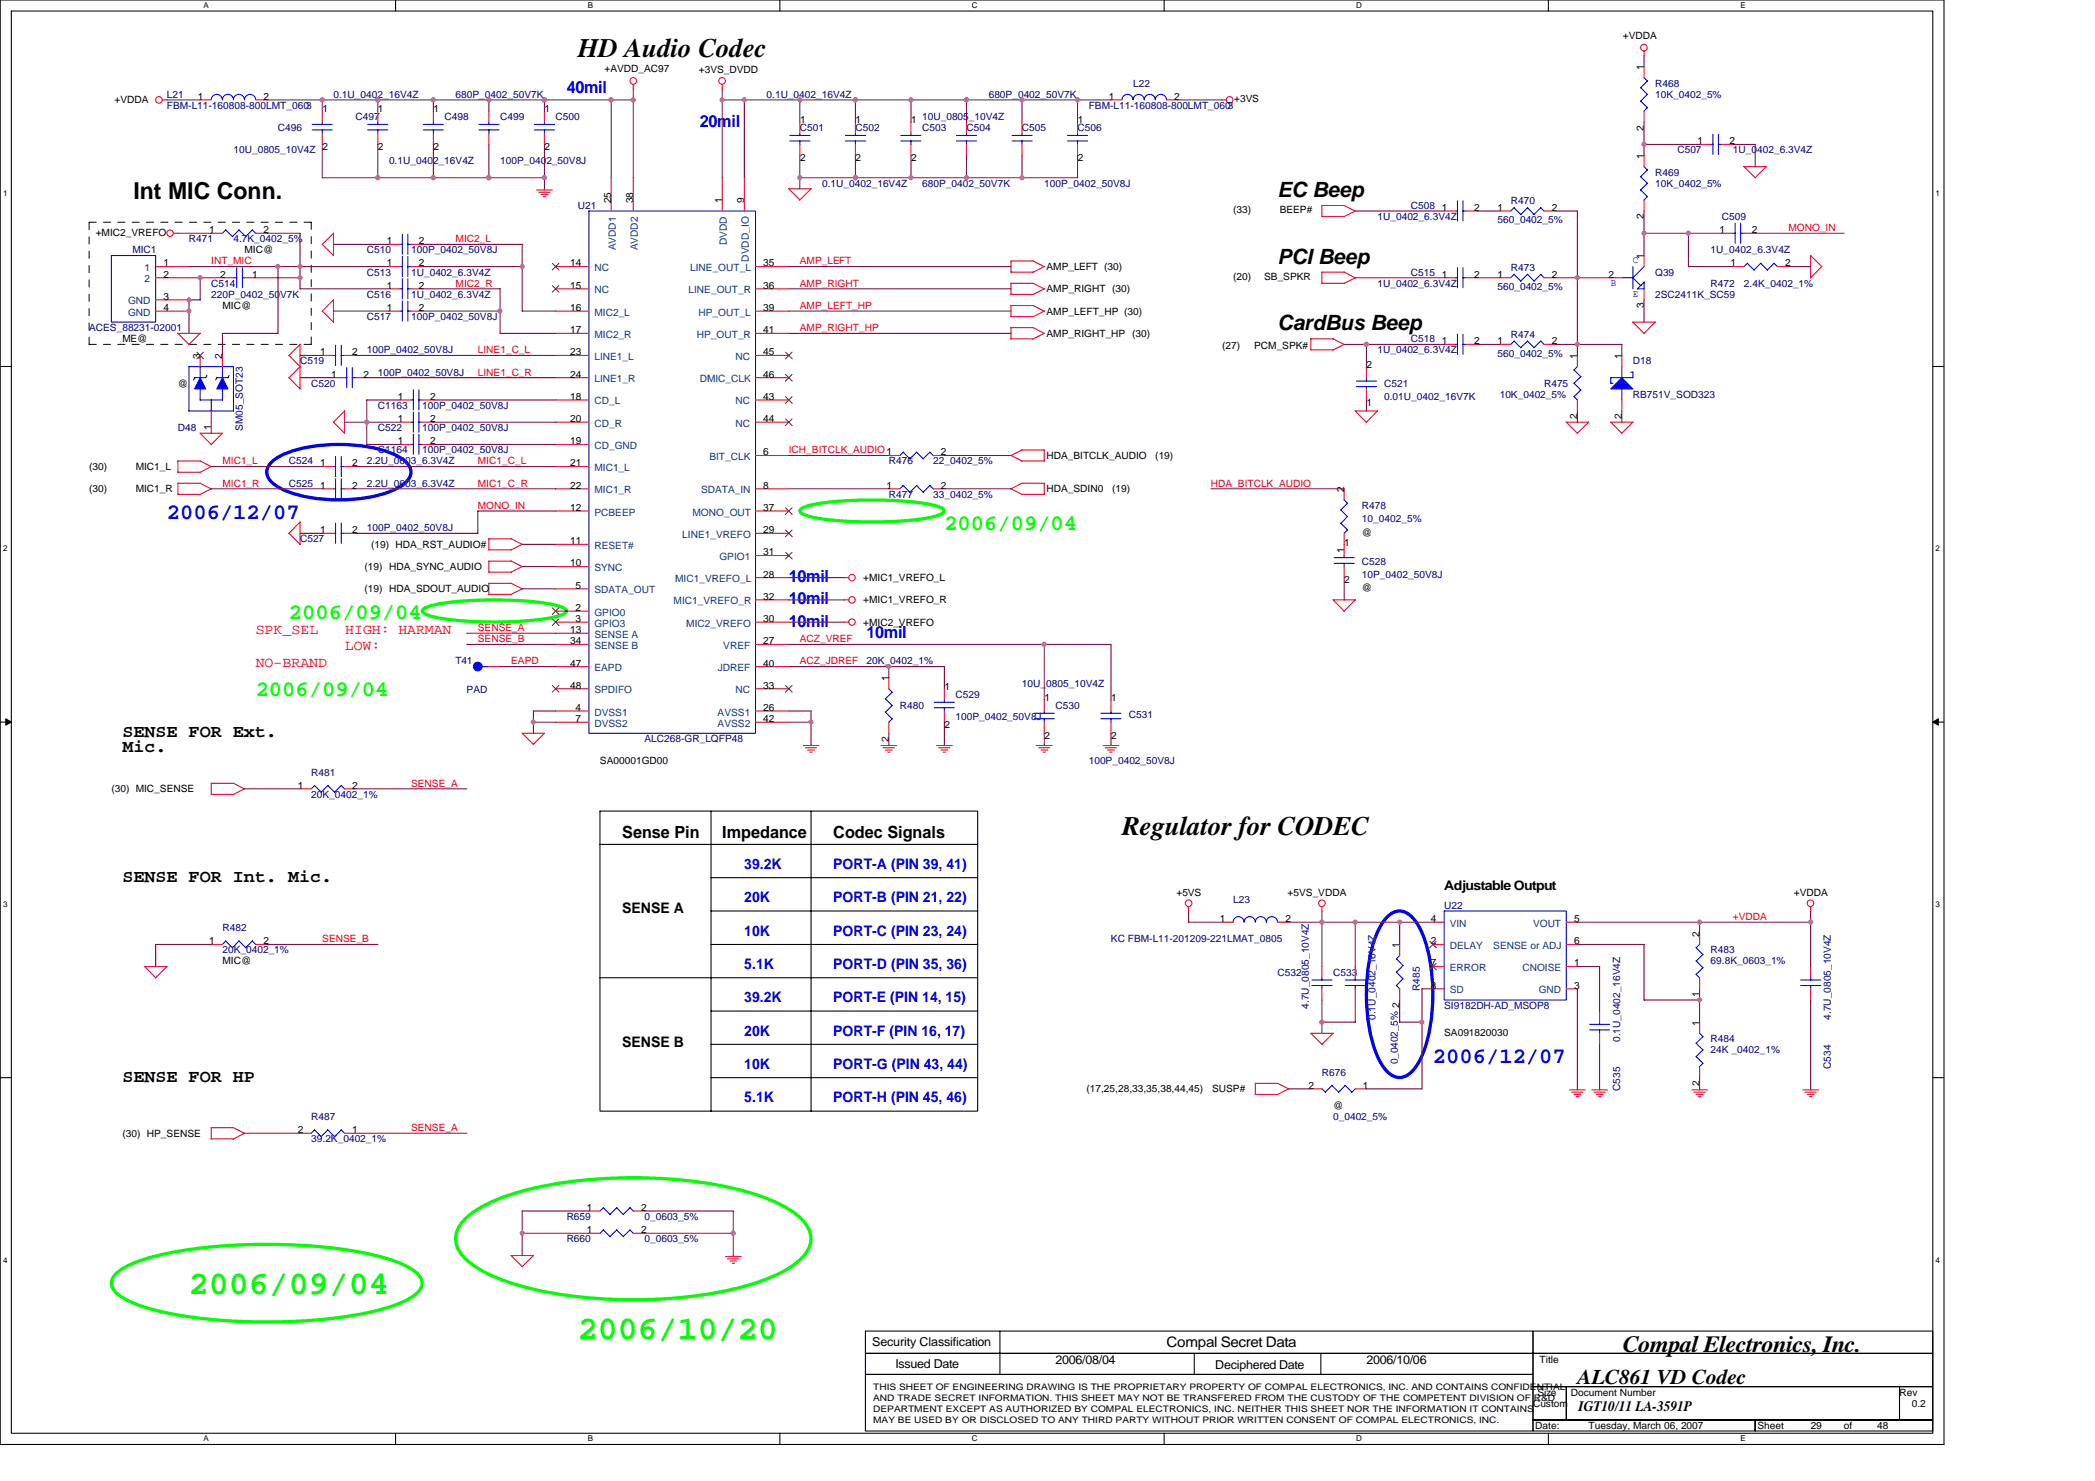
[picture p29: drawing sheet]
<svg xmlns="http://www.w3.org/2000/svg" width="297mm" height="210mm" viewBox="0 0 297 210" stroke-linecap="round" stroke-linejoin="round" font-family="sans-serif">
<defs><g id="words">
<g font-size="4.7" fill="#0f0">
<text x="26.8" y="183.5">2006/09/04</text>
<text x="81.9" y="189.8">2006/10/20</text>
</g>
<g font-size="3.8">
<text x="81.9" y="8.1">HD Audio Codec</text>
<text x="159.1" y="118.4">Regulator for CODEC</text>
</g>
<g font-size="3.3">
<text x="18.9" y="28.3">Int MIC Conn.</text>
<text x="230.1" y="191.6">Compal Electronics, Inc.</text>
</g>
<g font-size="3.2" fill="#00f">
<text x="23.7" y="73.5">2006/12/07</text>
<text x="203.2" y="150.7">2006/12/07</text>
</g>
<g font-size="3.2" fill="#0f0">
<text x="133.9" y="75.1">2006/09/04</text>
<text x="41" y="87.7">2006/09/04</text>
<text x="36.3" y="98.7">2006/09/04</text>
</g>
<g font-size="3">
<text x="181.1" y="27.9">EC Beep</text>
<text x="181.1" y="37.4">PCI Beep</text>
<text x="181.1" y="46.8">CardBus Beep</text>
<text x="223.6" y="196.1">ALC861 VD Codec</text>
</g>
<g font-size="2.5">
<text x="17.4" y="104.5">SENSE FOR Ext.</text>
<text x="17.4" y="106.6">Mic.</text>
<text x="17.4" y="124.9">SENSE FOR Int. Mic.</text>
<text x="17.4" y="153.3">SENSE FOR HP</text>
</g>
<g font-size="2.4" fill="#00f">
<text x="80.3" y="13.2">40mil</text>
<text x="99.2" y="17.9">20mil</text>
<text x="111.8" y="82.5">10mil</text>
<text x="111.8" y="88.8">10mil</text>
<text x="111.8" y="85.7">10mil</text>
<text x="122.9" y="90.4">10mil</text>
</g>
<g font-size="2.4">
<text x="88.2" y="118.7">Sense Pin</text>
<text x="102.4" y="118.7">Impedance</text>
<text x="118.1" y="118.7">Codec Signals</text>
</g>
<g font-size="2.1" fill="#f00">
<text x="36.3" y="89.8">SPK_SEL</text>
<text x="49" y="89.8">HIGH: HARMAN</text>
<text x="36.3" y="94.5">NO-BRAND</text>
<text x="48.9" y="92.2">LOW:</text>
</g>
<g font-size="2.1" fill="#00f">
<text x="105.5" y="123.1">39.2K</text>
<text x="118.1" y="123.1">PORT-A (PIN 39, 41)</text>
<text x="105.5" y="127.9">20K</text>
<text x="118.1" y="127.9">PORT-B (PIN 21, 22)</text>
<text x="105.5" y="137.3">5.1K</text>
<text x="105.5" y="132.6">10K</text>
<text x="118.1" y="137.3">PORT-D (PIN 35, 36)</text>
<text x="118.1" y="132.6">PORT-C (PIN 23, 24)</text>
<text x="105.5" y="142">39.2K</text>
<text x="118.1" y="142">PORT-E (PIN 14, 15)</text>
<text x="105.5" y="146.8">20K</text>
<text x="118.1" y="146.8">PORT-F (PIN 16, 17)</text>
<text x="105.5" y="151.5">10K</text>
<text x="118.1" y="151.5">PORT-G (PIN 43, 44)</text>
<text x="105.5" y="156.2">5.1K</text>
<text x="118.1" y="156.2">PORT-H (PIN 45, 46)</text>
</g>
<g font-size="2.1">
<text x="88.2" y="129.5">SENSE A</text>
<text x="88.2" y="148.4">SENSE B</text>
<text x="165.4" y="191">Compal Secret Data</text>
<text x="223.8" y="200">IGT10/11 LA-3591P</text>
</g>
<text font-size="1.9" x="204.8" y="126.2">Adjustable Output</text>
<g font-size="1.7">
<text x="123.7" y="190.8">Security Classification</text>
<text x="127" y="193.8">Issued Date</text>
<text x="149.6" y="193.4">2006/08/04</text>
<text x="172.3" y="194">Deciphered Date</text>
<text x="193.7" y="193.4">2006/10/06</text>
</g>
<g font-size="1.4">
<text x="230.1" y="5.5">+VDDA</text>
<text x="85.7" y="10.2">+AVDD_AC97</text>
<text x="99.1" y="10.4">+3VS_DVDD</text>
<text x="233.1" y="9.9" transform="rotate(-90 233.1 9.9)">1</text>
<text x="16.3" y="14.6">+VDDA</text>
<text x="28.1" y="14.1">1</text>
<text x="37.4" y="14.1">2</text>
<text x="45.7" y="15.9">1</text>
<text x="53.6" y="15.9">1</text>
<text x="61.5" y="15.9">1</text>
<text x="77.2" y="15.9">1</text>
<text x="113.4" y="17.5">1</text>
<text x="121.3" y="17.5">1</text>
<text x="129.2" y="17.5">1</text>
<text x="152.8" y="17.5">1</text>
<text x="157.2" y="14.1">1</text>
<text x="166.5" y="14.1">2</text>
<text x="175" y="14.5">+3VS</text>
<text x="45.7" y="21.3">2</text>
<text x="53.6" y="21.3">2</text>
<text x="61.5" y="21.3">2</text>
<text x="77.2" y="21.3">2</text>
<text x="113.4" y="22.8">2</text>
<text x="121.3" y="22.8">2</text>
<text x="129.2" y="22.8">2</text>
<text x="152.8" y="22.8">2</text>
<text x="233.1" y="22.5" transform="rotate(-90 233.1 22.5)">1</text>
<text x="233.1" y="18.5" transform="rotate(-90 233.1 18.5)">2</text>
<text x="240.7" y="20.4">1</text>
<text x="245.2" y="20.4">2</text>
<text x="86.6" y="28.8" transform="rotate(-90 86.6 28.8)">25</text>
<text x="89.8" y="28.8" transform="rotate(-90 89.8 28.8)">38</text>
<text x="102.4" y="28.8" transform="rotate(-90 102.4 28.8)">1</text>
<text x="105.5" y="28.8" transform="rotate(-90 105.5 28.8)">9</text>
<text x="204.4" y="29.9">1</text>
<text x="209" y="29.9">2</text>
<text x="212.3" y="29.9">1</text>
<text x="220" y="29.9">2</text>
<text x="13.6" y="33.4">+MIC2_VREFO</text>
<text x="29.7" y="33">1</text>
<text x="34.7" y="35.9">MIC@</text>
<text x="37.4" y="33">2</text>
<text x="54.8" y="34.6">1</text>
<text x="59.4" y="34.6">2</text>
<text x="174.8" y="30.2">(33)</text>
<text x="181.4" y="30.2">BEEP#</text>
<text x="233.1" y="31.1" transform="rotate(-90 233.1 31.1)">2</text>
<text x="243.8" y="33">1</text>
<text x="248.4" y="33">2</text>
<text x="23.2" y="37.8">1</text>
<text x="23.2" y="39.3">2</text>
<text x="31.2" y="39.3">2</text>
<text x="35.8" y="39.3">1</text>
<text x="54.8" y="37.8">1</text>
<text x="54.8" y="40.9">1</text>
<text x="59.4" y="37.8">2</text>
<text x="59.4" y="40.9">2</text>
<text x="80.8" y="37.8">14</text>
<text x="80.8" y="40.9">15</text>
<text x="108.2" y="37.8">35</text>
<text x="108.2" y="40.9">36</text>
<text x="148.4" y="38.3">AMP_LEFT (30)</text>
<text x="148.4" y="41.4">AMP_RIGHT (30)</text>
<text x="174.8" y="39.7">(20)</text>
<text x="179.2" y="39.7">SB_SPKR</text>
<text x="204.4" y="39.3">1</text>
<text x="209" y="39.3">2</text>
<text x="212.3" y="39.3">1</text>
<text x="220" y="39.3">2</text>
<text x="228.1" y="39.3">2</text>
<text x="233.1" y="36.7" transform="rotate(-90 233.1 36.7)">1</text>
<text x="245.4" y="37.8">1</text>
<text x="253.1" y="37.8">2</text>
<text x="23.2" y="42.5">3</text>
<text x="23.2" y="44.1">4</text>
<text x="31.5" y="43.8">MIC@</text>
<text x="54.8" y="44.1">1</text>
<text x="59.4" y="44.1">2</text>
<text x="80.8" y="47.2">17</text>
<text x="80.8" y="44.1">16</text>
<text x="108.2" y="44.1">39</text>
<text x="108.2" y="47.2">41</text>
<text x="148.4" y="44.6">AMP_LEFT_HP (30)</text>
<text x="148.4" y="47.7">AMP_RIGHT_HP (30)</text>
<text x="233.1" y="43.7" transform="rotate(-90 233.1 43.7)">3</text>
<text x="17.4" y="48.5">ME@</text>
<text x="28.4" y="50.9" transform="rotate(-90 28.4 50.9)">3</text>
<text x="31.5" y="50.9" transform="rotate(-90 31.5 50.9)">2</text>
<text x="45.4" y="50.4">1</text>
<text x="47" y="53.5">1</text>
<text x="49.9" y="50.4">2</text>
<text x="51.5" y="53.5">2</text>
<text x="80.8" y="50.4">23</text>
<text x="80.8" y="53.5">24</text>
<text x="108.2" y="53.5">46</text>
<text x="108.2" y="50.4">45</text>
<text x="173.3" y="49.4">(27)</text>
<text x="177.8" y="49.4">PCM_SPK#</text>
<text x="193.8" y="52.1">2</text>
<text x="204.4" y="48.8">1</text>
<text x="209" y="48.8">2</text>
<text x="212.3" y="48.8">1</text>
<text x="220" y="48.8">2</text>
<text x="223.6" y="50.9" transform="rotate(-90 223.6 50.9)">1</text>
<text x="229.9" y="50.9" transform="rotate(-90 229.9 50.9)">1</text>
<text x="25.2" y="54.8">@</text>
<text x="56.4" y="59.8">1</text>
<text x="56.4" y="56.7">1</text>
<text x="61" y="59.8">2</text>
<text x="61" y="56.7">2</text>
<text x="80.8" y="56.7">18</text>
<text x="80.8" y="59.8">20</text>
<text x="108.2" y="56.7">43</text>
<text x="108.2" y="59.8">44</text>
<text x="193.8" y="57.5">1</text>
<text x="223.6" y="59.4" transform="rotate(-90 223.6 59.4)">2</text>
<text x="229.9" y="59.4" transform="rotate(-90 229.9 59.4)">2</text>
<text x="29.9" y="61" transform="rotate(-90 29.9 61)">1</text>
<text x="56.4" y="63">1</text>
<text x="61" y="63">2</text>
<text x="80.8" y="63">19</text>
<text x="108.2" y="64.5">6</text>
<text x="133.4" y="64.5">2</text>
<text x="148.4" y="65">HDA_BITCLK_AUDIO</text>
<text x="163.8" y="65">(19)</text>
<text x="12.6" y="66.6">(30)</text>
<text x="12.6" y="69.8">(30)</text>
<text x="19.2" y="66.6">MIC1_L</text>
<text x="19.2" y="69.8">MIC1_R</text>
<text x="45.4" y="69.3">1</text>
<text x="45.4" y="66.1">1</text>
<text x="49.9" y="69.3">2</text>
<text x="49.9" y="66.1">2</text>
<text x="80.8" y="66.1">21</text>
<text x="80.8" y="69.3">22</text>
<text x="108.2" y="69.3">8</text>
<text x="125.7" y="69.3">1</text>
<text x="133.4" y="69.3">2</text>
<text x="148.4" y="69.8">HDA_SDIN0</text>
<text x="157.7" y="69.8">(19)</text>
<text x="190.6" y="69.8" transform="rotate(-90 190.6 69.8)">2</text>
<text x="45.4" y="75.6">1</text>
<text x="49.9" y="75.6">2</text>
<text x="52.6" y="77.6">(19) HDA_RST_AUDIO#</text>
<text x="80.8" y="72.4">12</text>
<text x="80.8" y="77.1">11</text>
<text x="108.2" y="72.4">37</text>
<text x="108.2" y="75.6">29</text>
<text x="190.6" y="77.3">1</text>
<text x="193.1" y="75.9">@</text>
<text x="51.7" y="80.8">(19) HDA_SYNC_AUDIO</text>
<text x="51.7" y="83.9">(19) HDA_SDOUT_AUDIO</text>
<text x="80.8" y="80.3">10</text>
<text x="81.6" y="83.4">5</text>
<text x="108.2" y="81.9">28</text>
<text x="108.2" y="78.7">31</text>
<text x="122.4" y="82.4">+MIC1_VREFO_L</text>
<text x="190.6" y="78.3" transform="rotate(-90 190.6 78.3)">1</text>
<text x="190.6" y="82.7">2</text>
<text x="193.1" y="83.8">@</text>
<text x="80.8" y="89.7">13</text>
<text x="81.6" y="86.6">2</text>
<text x="81.6" y="88.2">3</text>
<text x="108.2" y="88.2">30</text>
<text x="108.2" y="85">32</text>
<text x="122.4" y="88.7">+MIC2_VREFO</text>
<text x="122.4" y="85.5">+MIC1_VREFO_R</text>
<text x="80.8" y="94.5">47</text>
<text x="80.8" y="91.3">34</text>
<text x="108.2" y="91.3">27</text>
<text x="108.2" y="94.5">40</text>
<text x="80.8" y="97.6">48</text>
<text x="81.6" y="100.8">4</text>
<text x="108.2" y="97.6">33</text>
<text x="108.2" y="100.8">26</text>
<text x="126" y="96.5" transform="rotate(-90 126 96.5)">1</text>
<text x="133.9" y="97.8">1</text>
<text x="148.1" y="99.4">1</text>
<text x="157.5" y="99.4">1</text>
<text x="81.6" y="102.3">7</text>
<text x="108.2" y="102.3">42</text>
<text x="126" y="105.1" transform="rotate(-90 126 105.1)">2</text>
<text x="133.9" y="103.1">2</text>
<text x="148.1" y="104.7">2</text>
<text x="157.5" y="104.7">2</text>
<text x="15.8" y="112.3">(30) MIC_SENSE</text>
<text x="42.2" y="111.8">1</text>
<text x="49.9" y="111.8">2</text>
<text x="85.1" y="108.4">SA00001GD00</text>
<text x="166.8" y="126.9">+5VS</text>
<text x="172.9" y="130.7">1</text>
<text x="182.2" y="130.7">2</text>
<text x="182.6" y="126.9">+5VS_VDDA</text>
<text x="202.9" y="130.7">4</text>
<text x="223.2" y="130.7">5</text>
<text x="254.4" y="126.9">+VDDA</text>
<text x="29.7" y="133.8">1</text>
<text x="31.5" y="136.7">MIC@</text>
<text x="37.4" y="133.8">2</text>
<text x="198.4" y="134.3" transform="rotate(-90 198.4 134.3)">1</text>
<text x="202.9" y="137">7</text>
<text x="202.9" y="133.8">2</text>
<text x="223.2" y="133.8">6</text>
<text x="223.2" y="137">1</text>
<text x="241" y="132.8" transform="rotate(-90 241 132.8)">2</text>
<text x="202.9" y="140.1">8</text>
<text x="223.2" y="140.1">3</text>
<text x="241" y="141.3" transform="rotate(-90 241 141.3)">1</text>
<text x="204.8" y="146.8">SA091820030</text>
<text x="241" y="145.4" transform="rotate(-90 241 145.4)">1</text>
<text x="154" y="154.8">(17,25,28,33,35,38,44,45)</text>
<text x="171.8" y="154.8">SUSP#</text>
<text x="185.5" y="154.3">2</text>
<text x="193.2" y="154.3">1</text>
<text x="241" y="153.9" transform="rotate(-90 241 153.9)">2</text>
<text x="17.4" y="161.1">(30) HP_SENSE</text>
<text x="42.2" y="160.6">2</text>
<text x="49.9" y="160.6">1</text>
<text x="189" y="157.2">@</text>
<text x="83.2" y="171.6">1</text>
<text x="90.9" y="171.6">2</text>
<text x="83.2" y="174.8">1</text>
<text x="90.9" y="174.8">2</text>
<text x="218" y="197.8">Size</text>
<text x="218.3" y="193.2">Title</text>
<text x="222.7" y="197.8">Document Number</text>
<text x="269.3" y="197.8">Rev</text>
<text x="217.4" y="199.4">Custom</text>
<text x="217.7" y="202.5">Date:</text>
<text x="225.2" y="202.5">Tuesday, March 06, 2007</text>
<text x="249.2" y="202.5">Sheet</text>
<text x="256.7" y="202.5">29</text>
<text x="261.4" y="202.5">of</text>
<text x="266.2" y="202.5">48</text>
<text x="271.1" y="199.4">0.2</text>
</g>
<g font-size="1.4" fill="#000080">
<text x="23.7" y="13.9">L21</text>
<text x="23.7" y="15.4">FBM-L11-160808-800LMT_0603</text>
<text x="47.3" y="13.9">0.1U_0402_16V4Z</text>
<text x="50.4" y="17">C497</text>
<text x="63" y="17">C498</text>
<text x="64.6" y="13.9">680P_0402_50V7K</text>
<text x="70.9" y="17">C499</text>
<text x="78.8" y="17">C500</text>
<text x="108.7" y="13.9">0.1U_0402_16V4Z</text>
<text x="130.7" y="17">10U_0805_10V4Z</text>
<text x="140.2" y="13.9">680P_0402_50V7K</text>
<text x="154.4" y="15.4">FBM-L11-160808-800LMT_0603</text>
<text x="160.7" y="12.3">L22</text>
<text x="234.7" y="12.3">R468</text>
<text x="234.7" y="13.9">10K_0402_5%</text>
<text x="33.1" y="21.7">10U_0805_10V4Z</text>
<text x="39.4" y="18.6">C496</text>
<text x="55.2" y="23.3">0.1U_0402_16V4Z</text>
<text x="70.9" y="23.3">100P_0402_50V8J</text>
<text x="113.4" y="18.6">C501</text>
<text x="121.3" y="18.6">C502</text>
<text x="130.7" y="18.6">C503</text>
<text x="137" y="18.6">C504</text>
<text x="144.9" y="18.6">C505</text>
<text x="152.8" y="18.6">C506</text>
<text x="237.8" y="21.7">C507</text>
<text x="245.7" y="21.7">1U_0402_6.3V4Z</text>
<text x="81.9" y="29.6">U21</text>
<text x="116.6" y="26.5">0.1U_0402_16V4Z</text>
<text x="130.7" y="26.5">680P_0402_50V7K</text>
<text x="148.1" y="26.5">100P_0402_50V8J</text>
<text x="200" y="29.6">C508</text>
<text x="214.2" y="29">R470</text>
<text x="234.7" y="24.9">R469</text>
<text x="234.7" y="26.5">10K_0402_5%</text>
<text x="18.8" y="35.9">MIC1</text>
<text x="26.8" y="34.3">R471</text>
<text x="33.1" y="34.3">4.7K_0402_5%</text>
<text x="52" y="35.9">C510</text>
<text x="58.3" y="35.9">100P_0402_50V8J</text>
<text x="195.3" y="31.2">1U_0402_6.3V4Z</text>
<text x="212.3" y="31.7">560_0402_5%</text>
<text x="242.5" y="35.9">1U_0402_6.3V4Z</text>
<text x="244.1" y="31.2">C509</text>
<text x="29.9" y="40.6">C514</text>
<text x="52" y="39.1">C513</text>
<text x="58.3" y="39.1">1U_0402_6.3V4Z</text>
<text x="195.3" y="40.6">1U_0402_6.3V4Z</text>
<text x="200" y="39.1">C515</text>
<text x="212.3" y="41.1">560_0402_5%</text>
<text x="214.2" y="38.4">R473</text>
<text x="234.7" y="39.1">Q39</text>
<text x="242.5" y="40.6">R472</text>
<text x="247.3" y="40.6">2.4K_0402_1%</text>
<text x="12.6" y="46.9">ACES_88231-02001</text>
<text x="29.9" y="42.2">220P_0402_50V7K</text>
<text x="52" y="42.2">C516</text>
<text x="52" y="45.4">C517</text>
<text x="58.3" y="42.2">1U_0402_6.3V4Z</text>
<text x="58.3" y="45.4">100P_0402_50V8J</text>
<text x="214.2" y="47.9">R474</text>
<text x="234.7" y="42.2">2SC2411K_SC59</text>
<text x="42.5" y="51.6">C519</text>
<text x="52" y="50.1">100P_0402_50V8J</text>
<text x="53.6" y="53.2">100P_0402_50V8J</text>
<text x="195.3" y="50.1">1U_0402_6.3V4Z</text>
<text x="200" y="48.5">C518</text>
<text x="212.3" y="50.5">560_0402_5%</text>
<text x="231.5" y="51.6">D18</text>
<text x="44.1" y="54.8">C520</text>
<text x="53.6" y="58">C1163</text>
<text x="59.9" y="58">100P_0402_50V8J</text>
<text x="196.3" y="54.8">C521</text>
<text x="196.3" y="56.7">0.01U_0402_16V7K</text>
<text x="212.6" y="56.4">10K_0402_5%</text>
<text x="218.9" y="54.8">R475</text>
<text x="231.5" y="56.4">RB751V_SOD323</text>
<text x="25.2" y="61.1">D48</text>
<text x="34.4" y="61.1" transform="rotate(-90 34.4 61.1)">SM05_SOT23</text>
<text x="41" y="65.8">C524</text>
<text x="52" y="65.8">2.2U_0603_6.3V4Z</text>
<text x="53.6" y="61.1">C522</text>
<text x="53.6" y="64.3">C1164</text>
<text x="59.9" y="64.3">100P_0402_50V8J</text>
<text x="59.9" y="61.1">100P_0402_50V8J</text>
<text x="126" y="65.8">R476</text>
<text x="132.3" y="65.8">22_0402_5%</text>
<text x="41" y="69">C525</text>
<text x="52" y="69">2.2U_0603_6.3V4Z</text>
<text x="126" y="70.5">R477</text>
<text x="132.3" y="70.5">33_0402_5%</text>
<text x="42.5" y="76.9">C527</text>
<text x="52" y="75.3">100P_0402_50V8J</text>
<text x="193.1" y="72.1">R478</text>
<text x="193.1" y="74">10_0402_5%</text>
<text x="193.1" y="80">C528</text>
<text x="193.1" y="81.9">10P_0402_50V8J</text>
<text x="64.6" y="94.2">T41</text>
<text x="122.9" y="94.2">20K_0402_1%</text>
<text x="66.2" y="98.3">PAD</text>
<text x="127.6" y="100.5">R480</text>
<text x="135.5" y="98.9">C529</text>
<text x="144.9" y="97.3">10U_0805_10V4Z</text>
<text x="149.6" y="100.5">C530</text>
<text x="160" y="101.7">C531</text>
<text x="91.4" y="105.2">ALC268-GR_LQFP48</text>
<text x="135.5" y="102">100P_0402_50V8J</text>
<text x="44.1" y="109.9">R481</text>
<text x="44.1" y="113.1">20K_0402_1%</text>
<text x="154.4" y="108.4">100P_0402_50V8J</text>
<text x="31.5" y="132">R482</text>
<text x="174.8" y="128">L23</text>
<text x="204.8" y="128.8">U22</text>
<text x="31.5" y="135.1">20K_0402_1%</text>
<text x="157.5" y="133.5">KC FBM-L11-201209-221LMAT_0805</text>
<text x="242.5" y="135.1">R483</text>
<text x="242.5" y="136.7">69.8K_0603_1%</text>
<text x="181.1" y="138.3">C532</text>
<text x="185.6" y="143" transform="rotate(-90 185.6 143)">4.7U_0805_10V4Z</text>
<text x="189" y="138.3">C533</text>
<text x="201.3" y="140.5" transform="rotate(-90 201.3 140.5)">R485</text>
<text x="204.8" y="143">SI9182DH-AD_MSOP8</text>
<text x="195" y="144.6" transform="rotate(-90 195 144.6)">0.1U_0402_16V4Z</text>
<text x="229.7" y="147.7" transform="rotate(-90 229.7 147.7)">0.1U_0402_16V4Z</text>
<text x="242.5" y="147.7">R484</text>
<text x="242.5" y="149.3">24K _0402_1%</text>
<text x="259.6" y="144.6" transform="rotate(-90 259.6 144.6)">4.7U_0805_10V4Z</text>
<text x="187.4" y="152.4">R676</text>
<text x="198.2" y="150.9" transform="rotate(-90 198.2 150.9)">0_0402_5% 2</text>
<text x="229.7" y="154.6" transform="rotate(-90 229.7 154.6)">C535</text>
<text x="259.6" y="151.5" transform="rotate(-90 259.6 151.5)">C534</text>
<text x="44.1" y="158.7">R487</text>
<text x="44.1" y="161.9">39.2K_0402_1%</text>
<text x="189" y="158.8">0_0402_5%</text>
<text x="80.3" y="172.9">R659</text>
<text x="91.4" y="172.9">0_0603_5%</text>
<text x="80.3" y="176.1">R660</text>
<text x="91.4" y="176.1">0_0603_5%</text>
</g>
<g font-size="1.4" fill="#f00">
<text x="64.6" y="34.3">MIC2_L</text>
<text x="253.6" y="32.8">MONO_IN</text>
<text x="29.9" y="37.5">INT_MIC</text>
<text x="64.6" y="40.6">MIC2_R</text>
<text x="113.4" y="40.6">AMP_RIGHT</text>
<text x="113.4" y="37.5">AMP_LEFT</text>
<text x="113.4" y="43.8">AMP_LEFT_HP</text>
<text x="113.4" y="46.9">AMP_RIGHT_HP</text>
<text x="67.8" y="53.2">LINE1_C_R</text>
<text x="67.8" y="50.1">LINE1_C_L</text>
<text x="31.5" y="65.8">MIC1_L</text>
<text x="67.7" y="65.8">MIC1_C_L</text>
<text x="111.8" y="64.3">ICH_BITCLK_AUDIO1</text>
<text x="31.5" y="69">MIC1_R</text>
<text x="67.8" y="69">MIC1_C_R</text>
<text x="171.7" y="69">HDA_BITCLK_AUDIO</text>
<text x="67.8" y="72.1">MONO_IN</text>
<text x="67.8" y="89.5">SENSE_A</text>
<text x="67.8" y="91">SENSE_B</text>
<text x="72.5" y="94.2">EAPD</text>
<text x="113.4" y="91">ACZ_VREF</text>
<text x="113.4" y="94.2">ACZ_JDREF</text>
<text x="58.3" y="111.5">SENSE_A</text>
<text x="245.7" y="130.4">+VDDA</text>
<text x="45.7" y="133.5">SENSE_B</text>
<text x="58.3" y="160.3">SENSE_A</text>
</g>
<g font-size="1.4" fill="#004080">
<text x="87.3" y="35.5" transform="rotate(-90 87.3 35.5)">AVDD1</text>
<text x="90.4" y="35.5" transform="rotate(-90 90.4 35.5)">AVDD2</text>
<text x="103.1" y="34.8" transform="rotate(-90 103.1 34.8)">DVDD</text>
<text x="20.5" y="38.4">1</text>
<text x="20.5" y="40">2</text>
<text x="84.3" y="38.4">NC</text>
<text x="84.3" y="41.6">NC</text>
<text x="97.6" y="41.6">LINE_OUT_R</text>
<text x="97.9" y="38.4">LINE_OUT_L</text>
<text x="106.2" y="37.1" transform="rotate(-90 106.2 37.1)">DVDD_IO</text>
<text x="18.2" y="43.1">GND</text>
<text x="18.2" y="44.7">GND</text>
<text x="84.3" y="47.9">MIC2_R</text>
<text x="84.3" y="44.7">MIC2_L</text>
<text x="98.8" y="47.9">HP_OUT_R</text>
<text x="99" y="44.7">HP_OUT_L</text>
<text x="84.3" y="51">LINE1_L</text>
<text x="104.3" y="51">NC</text>
<text x="84.3" y="54.2">LINE1_R</text>
<text x="84.3" y="57.3">CD_L</text>
<text x="99.2" y="54.2">DMIC_CLK</text>
<text x="104.3" y="57.3">NC</text>
<text x="84.3" y="60.5">CD_R</text>
<text x="84.3" y="63.6">CD_GND</text>
<text x="100.6" y="65.2">BIT_CLK</text>
<text x="104.3" y="60.5">NC</text>
<text x="84.3" y="66.8">MIC1_L</text>
<text x="84.3" y="69.9">MIC1_R</text>
<text x="99.4" y="69.9">SDATA_IN</text>
<text x="84.3" y="73.1">PCBEEP</text>
<text x="84.3" y="77.8">RESET#</text>
<text x="96.7" y="76.2">LINE1_VREFO</text>
<text x="98.2" y="73.1">MONO_OUT</text>
<text x="84.3" y="80.9">SYNC</text>
<text x="95.7" y="82.5">MIC1_VREFO_L</text>
<text x="102" y="79.4">GPIO1</text>
<text x="84.3" y="84.1">SDATA_OUT</text>
<text x="84.3" y="87.2">GPIO0</text>
<text x="84.3" y="88.8">GPIO3</text>
<text x="95.5" y="85.7">MIC1_VREFO_R</text>
<text x="97.3" y="88.8">MIC2_VREFO</text>
<text x="84.3" y="90.4">SENSE A</text>
<text x="84.3" y="95.1">EAPD</text>
<text x="84.3" y="92">SENSE B</text>
<text x="101.8" y="95.1">JDREF</text>
<text x="102.5" y="92">VREF</text>
<text x="84.3" y="98.3">SPDIFO</text>
<text x="84.3" y="101.4">DVSS1</text>
<text x="101.7" y="101.4">AVSS1</text>
<text x="104.3" y="98.3">NC</text>
<text x="84.3" y="103">DVSS2</text>
<text x="101.7" y="103">AVSS2</text>
<text x="205.5" y="131.3">VIN</text>
<text x="217.4" y="131.3">VOUT</text>
<text x="205.5" y="137.6">ERROR</text>
<text x="205.5" y="134.5">DELAY</text>
<text x="211.7" y="134.5">SENSE or ADJ</text>
<text x="215.9" y="137.6">CNOISE</text>
<text x="205.5" y="140.8">SD</text>
<text x="218.2" y="140.8">GND</text>
</g>
<g font-size="1.4" fill="#00f">
<text x="228.4" y="40.5">B</text>
<text x="231.5" y="37.3">C</text>
<text x="231.5" y="42.1">E</text>
</g>
<g font-size="1.3">
<text x="123.8" y="197">THIS SHEET OF ENGINEERING DRAWING IS THE PROPRIETARY PROPERTY OF COMPAL ELECTRONICS, INC. AND CONTAINS CONFIDENTIAL</text>
<text x="123.8" y="198.6">AND TRADE SECRET INFORMATION. THIS SHEET MAY NOT BE TRANSFERED FROM THE CUSTODY OF THE COMPETENT DIVISION OF R&amp;D</text>
<text x="123.8" y="200.1">DEPARTMENT EXCEPT AS AUTHORIZED BY COMPAL ELECTRONICS, INC. NEITHER THIS SHEET NOR THE INFORMATION IT CONTAINS</text>
<text x="123.8" y="201.6">MAY BE USED BY OR DISCLOSED TO ANY THIRD PARTY WITHOUT PRIOR WRITTEN CONSENT OF COMPAL ELECTRONICS, INC.</text>
</g>
<g font-size="1.1">
<text x="28.8" y="1.2">A</text>
<text x="83.3" y="1.2">B</text>
<text x="137.8" y="1.2">C</text>
<text x="192.3" y="1.2">D</text>
<text x="246.8" y="1.2">E</text>
<text x=".4" y="27.8">1</text>
<text x="274.4" y="27.8">1</text>
<text x=".4" y="78.1">2</text>
<text x="274.4" y="78.1">2</text>
<text x=".4" y="128.5">3</text>
<text x="274.4" y="128.5">3</text>
<text x=".4" y="178.9">4</text>
<text x="274.4" y="178.9">4</text>
<text x="28.8" y="204.3">A</text>
<text x="83.3" y="204.3">B</text>
<text x="137.8" y="204.3">C</text>
<text x="192.3" y="204.3">D</text>
<text x="246.8" y="204.3">E</text>
</g>
</g></defs>
<path d="M0 0h275.6v204.7h-275.6zM1.6 1.6h272.4v201.5h-272.4z" fill="none" stroke="#000" stroke-width=".15"/>
<g fill="#fff">
<path d="M28.8 .1h.8v1.3h-.8z"/>
<path d="M28.8 203.3h.8v1.3h-.8z"/>
</g>
<path d="M56.1 0v1.6M56.1 203.1v1.6" fill="none" stroke="#000" stroke-width=".15"/>
<g fill="#fff">
<path d="M83.3 .1h.8v1.3h-.8z"/>
<path d="M83.3 203.3h.8v1.3h-.8z"/>
</g>
<path d="M110.6 0v1.6M110.6 203.1v1.6" fill="none" stroke="#000" stroke-width=".15"/>
<g fill="#fff">
<path d="M137.8 .1h.8v1.3h-.8z"/>
<path d="M137.8 203.3h.8v1.3h-.8z"/>
</g>
<path d="M165.1 0v1.6M165.1 203.1v1.6" fill="none" stroke="#000" stroke-width=".15"/>
<g fill="#fff">
<path d="M192.3 .1h.8v1.3h-.8z"/>
<path d="M192.3 203.3h.8v1.3h-.8z"/>
</g>
<path d="M219.5 0v1.6M219.5 203.1v1.6" fill="none" stroke="#000" stroke-width=".15"/>
<g fill="#fff">
<path d="M246.8 .1h.7v1.3h-.7z"/>
<path d="M246.8 203.3h.7v1.3h-.7z"/>
<path d="M.4 26.8h.7v1.2h-.7z"/>
<path d="M274.4 26.8h.7v1.2h-.7z"/>
<path d="M.4 77.1h.7v1.3h-.7z"/>
<path d="M274.4 77.1h.7v1.3h-.7z"/>
</g>
<path d="M0 51.9h1.6M274 51.9h1.6" fill="none" stroke="#000" stroke-width=".15"/>
<g fill="#fff">
<path d="M.4 127.5h.7v1.3h-.7z"/>
<path d="M274.4 127.5h.7v1.3h-.7z"/>
</g>
<path d="M0 102.3h1.6M274 102.3h1.6" fill="none" stroke="#000" stroke-width=".15"/>
<path d="M.8 101.9l.8 .4-.8 .5zM274 102.3l.8-.4v.9z" fill="#000" stroke="#000" stroke-width=".14"/>
<g fill="#fff">
<path d="M.4 177.9h.7v1.3h-.7z"/>
<path d="M274.4 177.9h.7v1.3h-.7z"/>
</g>
<g fill="none" stroke="#000" stroke-width=".15">
<path d="M85.1 115h53.5v42.5h-53.5zM85.1 119.7h53.5M100.8 115v42.5M115 115v42.5M85.1 138.6h53.5M100.8 124.4h37.8M100.8 129.1h37.8M100.8 133.9h37.8M0 152.7h1.6M100.8 152.7h37.8M100.8 143.3h37.8M100.8 148h37.8"/>
<path d="M274 152.7h1.6M122.7 188.7h94.7v3.1h-94.7zM122.7 191.8h94.7v3h-94.7zM122.7 194.8h94.7v8h-94.7zM141.8 188.7v6.1M169.3 191.8v3M187.3 191.8v3M217.4 188.7h56.6v3.1h-56.6zM217.4 191.8h56.6v4.7h-56.6zM217.4 196.5h4.7v4.8h-4.7zM222.1 196.5h47.2v4.8h-47.2zM269.3 196.5h4.7v4.8h-4.7z"/>
<path d="M217.4 201.3h31.5v1.5h-31.5zM248.9 201.3h25.1v1.5h-25.1z"/>
</g>
<path d="M12.6 31.5h31.5M44.1 31.5v17.3M12.6 48.8v-17.3M44.1 48.8h-31.5" fill="none" stroke="#000" stroke-width=".14" stroke-dasharray="1 1 1 1 1 1 1 1"/>
<path d="M113.5 72.2a10.1 10.1 0 0 1 4.6-1.1 55.4 55.4 0 0 1 14.1 .5 1.97 1.97 0 0 1 1.7 .8 1.98 1.98 0 0 1-1.7 .9 52.1 52.1 0 0 1-17.1 0 1.97 1.97 0 0 1-1.7-.9zM60 86.4a10.1 10.1 0 0 1 4.5-1.1 54.1 54.1 0 0 1 14.2 .4 1.98 1.98 0 0 1 1.6 .9 2 2 0 0 1-1.6 .8 51.3 51.3 0 0 1-17.2 0 1.99 1.99 0 0 1-1.6-.8zM66.4 172.4a20.9 20.9 0 0 1 8.1-3.7 67.1 67.1 0 0 1 30.5 0 21 21 0 0 1 8.2 3.7 4 4 0 0 1 1.7 4 5.9 5.9 0 0 1-2.6 3.1 26.9 26.9 0 0 1-9.2 3.4 67.6 67.6 0 0 1-28.6-.4 21 21 0 0 1-8.1-3.8 4 4 0 0 1-1.7-4l.4-.8 .5-.8zM16.2 180.8a7.9 7.9 0 0 1 3.3-2 52.6 52.6 0 0 1 16.1-2.4 66.2 66.2 0 0 1 19.2 2 10.6 10.6 0 0 1 4.6 2.4 1.59 1.59 0 0 1 0 2.2 7.9 7.9 0 0 1-3.3 1.9 52.7 52.7 0 0 1-16 2.4 66 66 0 0 1-19.3-1.9 10.6 10.6 0 0 1-4.6-2.4 1.6 1.6 0 0 1 0-2.2z" fill="none" stroke="#0f0" stroke-width=".47"/>
<path d="M38.8 65.3a12.9 12.9 0 0 1 6.3-2.1 22.3 22.3 0 0 1 10.7 1.1 4.3 4.3 0 0 1 2.4 2 1.93 1.93 0 0 1-.9 2.3 12.9 12.9 0 0 1-6.3 2.1 22.1 22.1 0 0 1-10.7-1.2 4.3 4.3 0 0 1-2.4-2 1.93 1.93 0 0 1 .9-2.2zM196.6 130a2.28 2.28 0 0 1 3.7 0 12.6 12.6 0 0 1 2.5 6.3 26.3 26.3 0 0 1-1 13 5.8 5.8 0 0 1-2.7 3.3 2.3 2.3 0 0 1-2.5-.8 12.6 12.6 0 0 1-2.5-6.3 26.5 26.5 0 0 1 1-12.9l1-1.9z" fill="none" stroke="#00f" stroke-width=".47"/>
<g fill="none" stroke="#f00" stroke-width=".15">
<path d="M23 14.2h.7M28.4 14.2h1.5M36.3 14.2h1.5M45.7 15.7v1.6M45.7 18.9v1.6M53.6 15.7v1.6M53.6 18.9v1.6M61.4 15.7v1.6M61.4 18.9v1.6M69.3 15.7v1.6M69.3 18.9v1.6M77.2 15.7v1.6"/>
<path d="M77.2 18.9v1.6M89.8 12v.6M102.4 12v.6M113.4 17.3v1.6M121.3 17.3v1.6M129.2 17.3v1.6M137 17.3v1.6M144.9 17.3v1.6M152.8 17.3v1.6M157.5 14.2h1.6M165.4 14.2h1.6M173.2 14.2h.7"/>
<path d="M233.1 7.2v.7M233.1 9.4v1.6M233.1 15.7v1.6M22.1 39.4h4.7M22.1 37.8h4.7M24.6 33.1h.6M29.9 33.1h1.6M31.5 39.4h1.6M34.7 39.4h1.6M36.3 33.1h1.5M45.7 34.6l1.6 1.6M47.3 33v3.2"/>
<path d="M47.3 33.1l-1.6 1.5M55.2 37.8h1.5M55.2 34.6h1.5M58.3 37.8h1.6M58.3 34.6h1.6M76.1 26.9h2.2M76.4 27.2h1.6M76.7 27.6h1M77 27.9h.4M77.2 26.7v.2M78.8 37.8h4.7M86.7 25.2v4.7"/>
<path d="M89.8 25.2v4.7M102.4 25.2v4.7M105.5 25.2v4.7M107.1 37.8h4.7M111.8 26.7l1.6 1.7 1.6-1.6M111.8 26.8h3.2M113.4 20.5v1.5M121.3 20.5v1.5M129.2 20.5v1.5M137 20.5v1.5M143.3 38.6h3.2M143.3 37h3.2l1.6 .8"/>
<path d="M143.3 37v1.6M144.9 20.5v1.5M148.1 37.8l-1.6 .8M152.8 20.5v1.5M187.4 30.7h3.2M187.4 29.1v1.6M187.4 38.5v1.7M187.4 38.6h3.2l1.6 .8-1.6 .8M187.4 29.1h3.2l1.6 .8-1.6 .8M204.8 39.4h1.5M204.8 29.9h1.5M207.9 39.4h1.6"/>
<path d="M207.9 29.9h1.6M212.6 39.4h1.6M212.6 29.9h1.6M218.9 39.4h1.6M218.9 29.9h1.6M228.4 39.4h1.6M233.1 22v1.6M233.1 28.3v1.6M233.1 36.2v1.6M241 20.5h1.5M244.1 33.1h1.6M244.1 20.5h1.6"/>
<path d="M245.7 37.8h1.6M247.2 23.6h3.2l-1.5 1.6-1.6-1.6M247.3 33.1h1.6M252 37.8h1.6M256.7 36.2l1.6 1.6M256.7 36.2v3.2l1.6-1.6M22.1 44.1h4.7M22.1 42.5h4.7M25.2 47.2h3.2M25.2 47.2l1.6 1.6M28.4 50.4v1.6M28.4 47.2l-1.6 1.6"/>
<path d="M29.9 58.3v1.5M31.5 50.4v1.6M41 50.4l1.6 1.6M41 53.5l1.6 1.6M42.5 48.8v6.3M42.5 48.8l-1.5 1.6M42.5 52l-1.5 1.6M45.7 50.4h1.6M47.3 59.9l1.5-1.7v3.2M47.3 42.5v3.2M47.3 42.5l-1.6 1.6 1.6 1.6M47.3 59.8l1.6 1.6"/>
<path d="M47.3 53.5h1.5M48.8 50.4h1.6M50.4 53.5h1.6M55.2 40.9h1.5M55.2 44.1h1.5M56.7 59.8h1.6M56.7 56.7h1.6M58.3 40.9h1.6M58.3 44.1h1.6M59.9 59.8h1.5M59.9 56.7h1.5M78.8 59.8h4.7"/>
<path d="M78.8 47.2h4.7M78.8 40.9h4.7M78.8 44.1h4.7M78.8 50.4h4.7M78.8 53.5h4.7M78.8 56.7h4.7M107.1 59.8h4.7M107.1 47.2h4.7M107.1 40.9h4.7M107.1 44.1h4.7M107.1 50.4h4.7M107.1 53.5h4.7"/>
<path d="M107.1 56.7h4.7M143.3 41.7h3.2M143.3 44.9h3.2M143.3 48h3.2M143.3 40.1v1.6M143.3 43.3v1.6M143.3 40.2h3.2l1.6 .8M143.3 43.3h3.2l1.6 .8M148.1 40.9l-1.6 .8M148.1 44.1l-1.6 .8M148.1 47.2l-1.6 .8M148.1 47.3l-1.6-.9h-3.2v1.6"/>
<path d="M185.9 48h3.1M185.9 48l-.1 1.6h3.2M187.4 40.2h3.2M189 48l1.6 .8M190.6 48.8l-1.6 .8M192.1 58.2l1.6 1.6M192.1 58.3h3.2l-1.6 1.6M193.7 52v1.5M193.7 55.1v1.6M204.8 48.8h1.5M207.9 48.8h1.6M212.6 48.8h1.6"/>
<path d="M218.9 48.8h1.6M223.6 50.4v1.6M223.6 56.7v1.6M225.2 59.8l-1.6 1.6M225.3 59.8h-3.2l1.5 1.6M230 50.4v1.6M230 56.7v1.6M231.5 45.7h3.2M231.5 45.7l1.6 1.6M233.1 40.9v1.6M234.7 45.6l-1.6 1.6M25.2 66.9h3.2"/>
<path d="M25.2 70.1h3.2M28.4 61.4l1.5 1.6M28.4 61.4h3.2l-1.7 1.6M29.9 66.1l-1.5 .9M29.9 69.3l-1.5 .8M30 66.1l-1.6-.8h-3.2v1.6M30 69.3l-1.6-.8h-3.2v1.6M41 75.6l1.6 1.6M42.5 74v3.2M42.5 74l-1.5 1.6M45.7 69.3h1.6M45.7 75.6h1.6"/>
<path d="M45.7 66.1h1.6M48.8 69.3h1.6M48.8 75.6h1.6M48.8 66.1h1.6M56.7 63h1.6M59.9 63h1.5M69.3 76.4h3.2M69.3 79.5h3.2M69.3 76.4v1.6l3.2-.1 1.6-.8M69.3 79.5v1.6h3.2l1.6-.8M72.5 76.3l1.5 .9M72.5 79.5l1.5 .8"/>
<path d="M78.8 69.3h4.7M78.8 63h4.7M78.8 66.1h4.7M78.8 72.4h4.7M78.8 77.2h4.7M107.1 69.3h4.7M107.1 64.6h4.7M107.1 75.6h4.7M107.1 72.4h4.7M107.1 78.7h4.7M126 69.3h1.6M126 64.6h1.6"/>
<path d="M132.3 69.3h1.6M132.3 64.6h1.6M143.3 69.3l1.6 .8M143.3 64.5l1.6 .8M144.9 65.3h3.2M144.9 68.5h3.2M144.9 63.8h3.2M144.9 68.5l-1.6 .8M144.9 63.8l-1.6 .8M148.1 63.8v1.6M148.1 68.5v1.6h-3.2M190.6 69.3v1.6"/>
<path d="M190.6 75.6v3.1M230 61.4l-1.6-1.6h3.1l-1.6 1.6M69.3 82.7h3.2M69.3 94.5h1.6M69.3 82.7v1.6l3.2-.1 1.6-.8M72.5 82.7l1.5 .8M78.8 88.2h4.7M78.8 89.7h4.7M78.8 80.3h4.7M78.8 83.5h4.7M78.8 86.6h4.7M78.8 91.3h4.7"/>
<path d="M78.8 94.5h4.7M78.8 97.6h4.7M107.1 88.2h4.7M107.1 85h4.7M107.1 81.9h4.7M107.1 91.3h4.7M107.1 94.5h4.7M107.1 97.6h4.7M119.7 88.2h.7M119.7 85h.7M119.7 81.9h.7M126 96.1v1.5"/>
<path d="M133.9 97.6v1.6M148.1 99.2v1.6M157.5 99.2v1.6M189 85l1.6 1.6M189 85h3.2l-1.6 1.6M190.6 80.3v1.6M29.9 112.6h3.2M29.9 111v1.6M29.9 111h3.2l1.6 .8M34.7 111.8l-1.6 .8M42.5 111.8h1.6M48.8 111.8h1.6"/>
<path d="M74 103.9l1.6 1.6M74 103.9h3.2l-1.6 1.6M78.8 100.8h4.7M78.8 102.4h4.7M107.1 100.8h4.7M107.1 102.4h4.7M113.9 105.7h2.2M114.2 106h1.6M114.5 106.3h1M114.8 106.6h.4M115 105.5v.2M124.9 105.7h2.2"/>
<path d="M125.2 106h1.6M125.5 106.3h1M125.9 106.6h.3M126 102.4v1.5M126 105.5v.2M132.8 105.7h2.2M133.1 106h1.6M133.4 106.3h1M133.7 106.6h.4M133.9 100.8v1.6M133.9 105.5v.2M147 105.7h2.2"/>
<path d="M147.3 106h1.5M147.6 106.3h1M147.9 106.6h.3M148.1 102.4v1.5M148.1 105.5v.2M156.4 105.7h2.2M156.7 106h1.6M157 106.3h1M157.3 106.6h.4M157.5 102.4v1.5M157.5 105.5v.2M20.5 137h3.2"/>
<path d="M23.7 137l-1.6 1.6-1.6-1.6M29.9 133.9h1.6M36.3 133.9h1.5M168.5 128.5v.6M173.3 130.7h1.5M181.1 130.7h1.6M187.4 128.5v.6M187.4 137v1.6M192.1 137v1.6M198.5 133.9v1.5M203.2 137h1.6M203.2 133.9h1.6"/>
<path d="M203.2 130.7h1.6M222.1 137h1.5M222.1 133.9h1.5M222.1 130.7h1.5M241 132.3v1.6M241 138.6v1.5M256.7 128.5v.6M256.7 137v1.6M29.9 159.8v1.6M29.9 159.8h3.2l1.6 .8M178 153.5v1.6h3.1M178 153.5h3.2"/>
<path d="M181.1 153.5l1.6 .8-1.6 .8M185.9 154.3h1.5M187.4 140.1v1.6M189 146.4l-1.6 1.6-1.6-1.5h3.2M192.1 154.3h1.6M192.1 140.1v1.6M198.5 140.1v1.6M203.2 140.1h1.6M222.1 140.1h1.5M222.5 154.5h2.3M222.8 154.8h1.6M223.2 155.1h1"/>
<path d="M223.5 155.4h.3M223.6 154.3v.2M225.7 154.5h2.2M226 154.8h1.6M226.3 155.1h1M226.6 155.4h.4M226.8 143.3v1.6M226.8 146.5v1.5M226.8 154.3v.2M239.9 154.5h2.2M240.2 154.8h1.6M240.5 155.1h1"/>
<path d="M240.8 155.4h.3M241 144.9v1.6M241 151.2v1.5M241 154.3v.2M255.6 154.5h2.2M255.9 154.8h1.6M256.2 155.1h1M256.6 155.4h.3M256.7 140.1v1.6M256.7 154.3v.2M29.9 161.4h3.2M34.7 160.6l-1.6 .8"/>
<path d="M42.5 160.6h1.6M48.8 160.6h1.6M72.5 177.9h3.1l-1.6 1.6M72.5 177.9l1.6 1.6M83.5 174.8h1.6M83.5 171.6h1.6M89.8 174.8h1.6M89.8 171.6h1.6M102.9 178.1h2.2M103.2 178.4h1.6M103.5 178.7h1M103.8 179h.3"/>
<path d="M104 177.9v.2"/>
<circle cx="22.5" cy="14.2" r=".47"/>
<circle cx="89.8" cy="11.5" r=".47"/>
<circle cx="102.4" cy="11.5" r=".47"/>
<circle cx="174.3" cy="14.2" r=".47"/>
<circle cx="233.1" cy="6.7" r=".47"/>
<circle cx="24.1" cy="33" r=".46"/>
<circle cx="120.8" cy="85" r=".46"/>
<circle cx="120.8" cy="81.9" r=".46"/>
<circle cx="120.8" cy="88.2" r=".46"/>
<circle cx="168.5" cy="128" r=".47"/>
<circle cx="187.4" cy="128" r=".47"/>
<circle cx="256.7" cy="128" r=".47"/>
</g>
<g fill="none" stroke="#00f" stroke-width=".15">
<path d="M29.9 14.1a.79 .79 0 0 1 .8-.7 .79 .79 0 0 1 .8 .7 .78 .78 0 0 1 .8-.7 .78 .78 0 0 1 .8 .7 .78 .78 0 0 1 .8-.7 .78 .78 0 0 1 .8 .7 .79 .79 0 0 1 .8-.7 .79 .79 0 0 1 .8 .7M44.3 18.4h2.8M44.3 17.6h2.8M45.7 17.3v.4M45.7 18.4v.5M52.1 18.4h2.9M52.1 17.6h2.9M53.6 17.3v.4M53.6 18.4v.5M60 18.4h2.9M60 17.6h2.9M61.4 17.3v.4"/>
<path d="M61.4 18.4v.5M67.9 18.4h2.9M67.9 17.6h2.9M69.3 17.3v.4M69.3 18.4v.5M75.8 18.4h2.8M75.8 17.6h2.8M77.2 17.3v.4M77.2 18.4v.5M112 20h2.8M112 19.2h2.8M113.4 18.9v.3"/>
<path d="M113.4 20v.5M119.9 20h2.8M119.9 19.2h2.8M121.3 18.9v.3M121.3 20v.5M127.7 20h2.9M127.7 19.2h2.9M129.2 18.9v.3M129.2 20v.5M135.6 20h2.9M135.6 19.2h2.9M137 18.9v.3"/>
<path d="M137 20v.5M143.5 20h2.8M143.5 19.2h2.8M144.9 18.9v.3M144.9 20v.5M151.4 20h2.8M151.4 19.2h2.8M152.8 18.9v.3M152.8 20v.5M159.1 14.1a.78 .78 0 0 1 .8-.7 .78 .78 0 0 1 .8 .7 .79 .79 0 0 1 .7-.7 .79 .79 0 0 1 .8 .7 .78 .78 0 0 1 .8-.7 .78 .78 0 0 1 .8 .7 .79 .79 0 0 1 .8-.7 .79 .79 0 0 1 .8 .7M232.6 12.4l1 1M232.6 14.3l1 1"/>
<path d="M233.1 11l.5 .5M233.6 11.5l-1 .9M233.6 13.4l-1 1M233.6 15.3l-.5 .5M242.9 19v2.9M243.6 19v2.9M15.8 36.2h6.3v9.5h-6.3zM32 32.6l-.5 .5M33.1 39.4h.5M33.6 37.9v2.9M33.9 32.6l-.9 .9-1-.9M34.4 39.4h.3"/>
<path d="M34.4 37.9v2.9M35.8 32.6l.5 .5M35.8 32.6l-.9 .9-1-.9M56.7 37.8h.4M56.7 34.6h.4M57 33.2v2.8M57 36.3v2.9M57 39.5v2.9M57.8 37.8h.5M57.8 34.6h.5M57.8 33.2v2.8M57.8 36.3v2.9"/>
<path d="M57.8 39.5v2.9M83.5 29.9h23.6v74h-23.6zM206.3 39.4h.4M206.3 29.9h.4M206.6 28.5v2.8M206.6 37.9v2.9M207.4 39.4h.5M207.4 29.9h.5M207.4 28.5v2.8M207.4 37.9v2.9M214.7 38.9l.9 1M214.7 29.4l.9 1"/>
<path d="M214.7 38.9l-.5 .5M214.7 29.4l-.5 .5M216.6 38.9l.9 1M216.6 29.4l.9 1M216.6 38.9l-1 .9M216.6 29.4l-1 1M218.5 38.9l.4 .5M218.5 29.4l.4 .5M218.5 38.9l-1 .9M218.5 29.4l-1 1M229.9 39.4h1.6l1.1 1.1M231.5 37.8v3.2"/>
<path d="M232.6 25l1 1M232.6 26.9l1 1M233.1 23.6l.5 .5M233.1 37.8l-1.6 1.6M233.1 40l-1 .9h1v-.9M233.6 24.1l-1 1M233.6 26l-1 .9M233.6 27.9l-.5 .5M242.5 20.5h.4M243.6 20.5h.5M245.7 33.1h.3M246 31.6v2.9"/>
<path d="M246.8 33.1h.5M246.8 31.6v2.9M247.8 37.3l-.5 .5M249.7 37.3l-1 1-.9-1M251.5 37.3l.5 .5M251.5 37.3l-.9 1-1-1M26.8 51.9v6.4M26.8 52h6.3M27.6 53.5l-.2 .3M28.4 56.7h3.1M28.4 52v1.6M28.4 55.1v1.6"/>
<path d="M29.3 53.2l-.1 .3h-1.6M29.9 56.7v1.6M30.8 53.5l-.2 .3M31.5 52v1.6M31.5 55.1v1.6M32.5 53.2l-.2 .3h-1.6M33.1 51.9v6.4h-6.3M47.3 50.4h.3M47.6 48.9v2.9M48.4 50.4h.4M48.4 48.9v2.9M48.8 53.5h.4"/>
<path d="M49.2 52.1v2.8M49.9 53.5h.5M50 52.1v2.8M56.7 40.9h.4M56.7 44.1h.4M57 42.7v2.8M57.8 40.9h.5M57.8 44.1h.5M57.8 42.7v2.8M58.3 59.8h.3M58.3 56.7h.3M58.6 55.2v2.9"/>
<path d="M58.6 58.4v2.9M59.4 59.8h.5M59.4 56.7h.5M59.4 55.2v2.9M59.4 58.4v2.9M192.3 54h2.9M192.3 54.8h2.9M193.7 53.5v.5M193.7 54.8v.3M206.3 48.8h.4M206.6 47.4v2.8M207.4 48.8h.5"/>
<path d="M207.4 47.4v2.8M214.7 48.3l.9 1M214.7 48.3l-.5 .5M216.6 48.3l.9 1M216.6 48.3l-1 1M218.5 48.3l.4 .5M218.5 48.3l-1 1M223.2 52.4l1 1M223.2 54.3l1 1M223.2 56.2l.5 .5M223.6 52l-.4 .5M224.1 53.4l-.9 .9"/>
<path d="M224.1 55.3l-.9 .9M228.4 54.3h.3M230 51.9v1.6M230 55.1v1.6M231.2 52.7h.3M231.5 52.7v.8h-3.1v.8M47.3 75.6h.3M47.3 69.3h.3M47.3 66.1h.3M47.6 64.7v2.9M47.6 67.9v2.8M47.6 74.1v2.9"/>
<path d="M48.4 75.6h.4M48.4 69.3h.4M48.4 66.1h.4M48.4 64.7v2.9M48.4 67.9v2.8M48.4 74.1v2.9M58.3 63h.3M58.6 61.6v2.8M59.4 63h.5M59.4 61.6v2.8M127.6 69.3l.5-.5 .9 1M127.6 64.6l.5-.5 .9 .9"/>
<path d="M130 68.8l.9 1M130 64.1l.9 .9M130 68.8l-1 1M130 64.1l-1 .9M132.3 69.3l-.4-.5-1 1M132.3 64.6l-.4-.5-1 .9M189.2 79.8h2.8M189.2 79h2.8M190.1 74.1l.9 1M190.1 72.3l.9 .9M190.6 70.8l.5 .5-1 1M190.6 78.7v.4"/>
<path d="M190.6 79.8v.5M191.1 75.1l-.5 .5M191.1 73.2l-1 1M68.4 94.5h.9M125.5 99l1 1M126 97.6l.5 .5M126.5 98.1l-1 1M126.5 100l-1 1M132.5 99.5h2.8M133.9 99.2v.3M44.6 111.3l1 1M44.6 111.3l-.5 .5"/>
<path d="M46.5 111.3l1 1M46.5 111.3l-1 1M48.4 111.3l.5 .5M48.4 111.3l-1 1M125.5 100.9l1 1M126.5 101.9l-.5 .5M132.5 100.3h2.8M133.9 100.3v.5M146.6 101.9h2.9M146.6 101.1h2.9M148.1 100.8v.3M148.1 101.9v.5"/>
<path d="M156.1 101.9h2.8M156.1 101.1h2.8M157.5 100.8v.3M157.5 101.9v.5M32 133.3l-.5 .6M33.9 133.3l-.9 1-1-.9M35.8 133.4l.5 .5M35.8 133.3l-.9 1-1-.9M174.8 130.7a.78 .78 0 0 1 .8-.8 .78 .78 0 0 1 .8 .8 .79 .79 0 0 1 .8-.8 .79 .79 0 0 1 .8 .8 .78 .78 0 0 1 .8-.8 .78 .78 0 0 1 .8 .8 .79 .79 0 0 1 .7-.8 .79 .79 0 0 1 .8 .8M186 139.7h2.9M186 138.9h2.9M187.4 138.6v.3"/>
<path d="M187.4 139.7v.4M190.7 139.7h2.9M190.7 138.9h2.9M192.1 138.6v.3M192.1 139.7v.4M198 135.9l.9 1M198 137.8l.9 .9M198 139.7l.5 .5M198.5 135.4l-.5 .5M198.9 136.8l-.9 1M198.9 138.7l-.9 1M204.8 129.1h17.3v12.6h-17.3z"/>
<path d="M240.5 138.1l.5 .5M240.5 136.2l.9 1M240.5 134.3l1 1-1 .9M241 133.8l-.5 .5M241.5 137.1l-1 1M255.3 139.7h2.9M255.3 138.9h2.9M256.7 138.6v.3M256.7 139.7v.4M187.4 154.3l.5 .5M188.8 153.8l1 1M188.8 153.8l-.9 1"/>
<path d="M190.7 153.8l1 1M190.7 153.8l-.9 1M192.1 154.3l-.4 .5M225.4 146h2.8M225.4 145.2h2.8M226.8 144.9v.3M226.8 145.9v.6M240.5 147.9l1 .9M240.5 149.8l1 .9-.5 .5M241 146.5l.5 .4-1 1M241.4 148.8l-.9 1M44.6 160.1l.9 1"/>
<path d="M44.6 160.1l-.5 .5M46.5 160.1l.9 1M46.5 160.1l-1 1M48.4 160.1l.4 .5M48.4 160.1l-1 1M85.1 174.8l.5-.5 .9 1M85.1 171.6l.5-.4 .9 .9M86.5 175.3l1-1 .9 1M86.5 172.1l1-.9 .9 .9M89.8 174.8l-.5-.5-.9 1M89.8 171.7l-.5-.5-.9 .9"/>
</g>
<g fill="#00f" stroke="#00f" stroke-width=".15">
<path d="M31.5 53.5l.8 1.6h-1.6z" fill-rule="evenodd"/>
<path d="M28.4 53.5l.8 1.6h-1.6z" fill-rule="evenodd"/>
<path d="M230 53.5l1.5 1.6h-3.1z" fill-rule="evenodd"/>
<circle cx="67.7" cy="94.5" r=".62"/>
</g>
<g fill="none" stroke="#804000" stroke-width=".14">
<path d="M78.3 37.3l1 1M79.2 37.3l-.9 1M27.9 49.9l1 1M28.8 49.9l-.9 1M78.3 40.5l1 .9M79.2 40.5l-.9 .9M111.4 53.1l.9 .9M111.4 56.2l.9 1M111.4 59.4l.9 .9M111.4 49.9l.9 1M112.3 53.1l-.9 .9M112.3 56.2l-.9 1"/>
<path d="M112.3 59.4l-.9 .9M112.3 49.9l-.9 1M111.4 72l.9 .9M111.4 75.1l.9 1M111.4 78.3l.9 .9M112.3 72l-.9 .9M112.3 75.1l-.9 1M112.3 78.3l-.9 .9M78.3 86.1l1 1M78.3 87.7l1 1M78.3 97.2l1 .9M79.2 86.1l-.9 1"/>
<path d="M79.2 87.7l-.9 1M79.2 97.2l-.9 .9M111.4 97.2l.9 .9M112.3 97.2l-.9 .9M202.7 136.5l1 1M202.7 133.4l1 .9M203.6 136.5l-.9 1M203.6 133.4l-.9 .9"/>
</g>
<g fill="none" stroke="#800040" stroke-width=".15">
<path d="M23.7 14.2h4.7M37.8 14.2h52M45.7 14.2v1.6M53.6 14.2v1.6M61.4 14.2v1.6M69.3 14.2v1.6M77.2 14.2v1.6M86.7 14.2v11M89.8 12.6v12.6M102.4 14.2h55.1M102.4 12.6v12.6M105.5 14.2v11"/>
<path d="M113.4 14.2v3.1M121.3 14.2v3.1M129.2 14.2v3.1M137 14.2v3.1M144.9 14.2v3.1M152.8 14.2v3.1M167 14.2h6.3M233.1 7.9v1.6M233.1 17.3v4.8M25.2 33.1h4.8M26.8 37.8h28.4M26.8 39.4h4.8"/>
<path d="M28.4 39.4v3.1M36.3 39.4h6.3M37.8 33.1h4.8M39.4 37.8v9.4h-7.9v3.2M42.5 33.1v7.8h12.7M45.7 20.5v4.7h31.5M47.3 34.6h7.9M53.6 20.5v4.7M59.9 37.8h14.2M59.9 34.6h14.1v9.5h4.8M61.4 20.5v4.7M69.3 20.5v4.7"/>
<path d="M77.2 20.5v6.3M111.8 37.8h31.6M113.4 22v4.8M113.4 25.2h39.4M121.3 22v3.2M129.2 22v3.2M137 22v3.2M144.9 22v3.2M152.8 22v3.2M192.1 39.4h12.7M192.1 29.9h12.7M209.5 39.4h3.2"/>
<path d="M209.5 29.9h3.2M220.5 39.4h7.9M220.5 29.9h3.2M223.6 29.9v20.5M233.1 33.1h11.1M233.1 29.9v6.3M233.1 20.5h7.9M239.4 37.8h6.3M239.4 33.1v4.7M245.7 20.5h3.2v3.1M248.9 33.1h12.6M253.6 37.8h3.1"/>
<path d="M28.4 42.5h-1.6v4.8M29.9 59.8v1.6M42.5 53.5h4.8M42.5 50.4h3.2M47.3 44.1h7.9M48.8 59.8h7.9M50.4 50.4h28.4M52 53.5h26.8M56.7 56.7h-4.7v6.3M59.9 40.9h11M59.9 44.1h11M61.4 59.8h17.4"/>
<path d="M61.4 56.7h17.4M70.9 40.9v6.3h7.9M111.8 40.9h31.6M111.8 44.1h31.6M111.8 47.2h31.6M190.6 48.8h14.2M193.7 48.8v3.2M193.7 56.7v1.6M209.5 48.8h3.2M220.5 48.8h9.5M223.6 58.3v1.6M230 48.8v1.6"/>
<path d="M230 58.3v1.6M233.1 42.5v3.2M29.9 69.3h15.8M29.9 66.1h15.8M42.5 75.6h3.2M50.4 69.3h28.4M50.4 66.1h28.4M50.4 75.6h17.4M52 63h4.7M61.4 63h17.4M74 77.2h4.8M78.8 72.4h-11v3.2"/>
<path d="M111.8 64.6h14.2M111.8 69.3h14.2M133.9 64.6h9.5M133.9 69.3h9.5M171.7 69.3h18.9M66.2 91.3h12.6M66.2 89.7h12.6M70.9 94.5h7.9M74 83.5h4.8M74 80.3h4.8M111.8 88.2h7.9M111.8 85h7.9"/>
<path d="M111.8 91.3h45.7v7.9M111.8 81.9h7.9M111.8 94.5h22.1M126 94.5v1.6M133.9 94.5v3.1M148.1 91.3v7.9M190.6 81.9v3.1M34.7 111.8h7.9M50.4 111.8h15.8M75.6 102.4h3.2M78.8 100.8h-3.2v3.1M111.8 100.8h3.2"/>
<path d="M111.8 102.4h3.2M115 100.8v4.7M126 103.9v1.6M133.9 102.4v3.1M148.1 103.9v1.6M157.5 103.9v1.6M30 133.9h-7.9v3.1M37.8 133.9h15.8M168.5 129.1v1.6M168.5 130.7h4.8M182.7 130.7h20.5M187.4 129.1v7.9"/>
<path d="M192.1 130.7v6.3M198.5 130.7v3.2M223.6 133.9h9.5M223.6 130.7h33.1M223.6 137h3.2M226.8 137v6.3M233.1 133.9v7.9l7.9-.1M241 130.7v1.6M256.7 129.1v7.9M182.7 154.3h3.2M187.4 141.7v4.8M192.1 141.7v3.2h-4.7"/>
<path d="M198.5 141.7v3.2h3.1M203.2 140.1h-1.6v14.2h-7.9M223.6 140.1v14.2M226.8 148v6.3M241 140.1v4.8M241 152.7v1.6M256.7 141.7v12.6M34.7 160.6h7.9M50.4 160.6h15.8M74 174.8h9.5M83.5 171.6h-9.5v6.4M91.4 171.6h12.6"/>
<path d="M91.4 174.8h12.6M104 171.6v6.4"/>
</g>
<g fill="#f0f" stroke="#f0f" stroke-width=".15">
<circle cx="193.7" cy="48.8" r=".31"/>
<circle cx="102.4" cy="14.1" r=".3"/>
<circle cx="105.5" cy="14.1" r=".3"/>
<circle cx="113.4" cy="14.1" r=".3"/>
<circle cx="113.4" cy="25.2" r=".3"/>
<circle cx="121.3" cy="25.2" r=".3"/>
<circle cx="129.1" cy="14.1" r=".3"/>
<circle cx="121.3" cy="14.1" r=".3"/>
<circle cx="137" cy="14.1" r=".3"/>
<circle cx="144.9" cy="14.1" r=".3"/>
<circle cx="148" cy="91.3" r=".31"/>
<circle cx="75.6" cy="102.3" r=".3"/>
<circle cx="70.9" cy="44.1" r=".3"/>
<circle cx="152.8" cy="14.1" r=".3"/>
<circle cx="126" cy="94.5" r=".3"/>
<circle cx="223.6" cy="39.3" r=".3"/>
<circle cx="233.1" cy="33" r=".31"/>
<circle cx="239.4" cy="33" r=".3"/>
<circle cx="233.1" cy="20.5" r=".31"/>
<circle cx="115" cy="102.3" r=".3"/>
<circle cx="74" cy="37.8" r=".3"/>
<circle cx="201.6" cy="144.9" r=".3"/>
<circle cx="241" cy="141.7" r=".3"/>
<circle cx="241" cy="130.7" r=".31"/>
<circle cx="256.7" cy="130.7" r=".31"/>
<circle cx="187.4" cy="130.7" r=".31"/>
<circle cx="192.1" cy="130.7" r=".3"/>
<circle cx="26.8" cy="44.1" r=".3"/>
<circle cx="26.8" cy="42.5" r=".3"/>
<circle cx="74" cy="174.8" r=".3"/>
<circle cx="129.1" cy="25.2" r=".3"/>
<circle cx="52" cy="59.8" r=".31"/>
<circle cx="187.4" cy="144.9" r=".3"/>
<circle cx="28.4" cy="39.3" r=".3"/>
<circle cx="39.4" cy="37.8" r=".3"/>
<circle cx="42.5" cy="39.3" r=".3"/>
<circle cx="53.6" cy="14.1" r=".31"/>
<circle cx="61.4" cy="14.1" r=".31"/>
<circle cx="69.3" cy="25.2" r=".31"/>
<circle cx="77.2" cy="25.2" r=".31"/>
<circle cx="45.7" cy="14.1" r=".31"/>
<circle cx="86.6" cy="14.1" r=".3"/>
<circle cx="89.8" cy="14.1" r=".3"/>
<circle cx="53.6" cy="25.2" r=".31"/>
<circle cx="77.2" cy="14.1" r=".31"/>
<circle cx="104" cy="174.8" r=".31"/>
<circle cx="69.3" cy="14.1" r=".31"/>
<circle cx="223.6" cy="48.8" r=".3"/>
<circle cx="137" cy="25.2" r=".3"/>
<circle cx="144.9" cy="25.2" r=".3"/>
<circle cx="42.5" cy="37.8" r=".3"/>
<circle cx="61.4" cy="25.2" r=".31"/>
<circle cx="198.4" cy="130.7" r=".31"/>
</g>
<use href="#words"/>
</svg>
